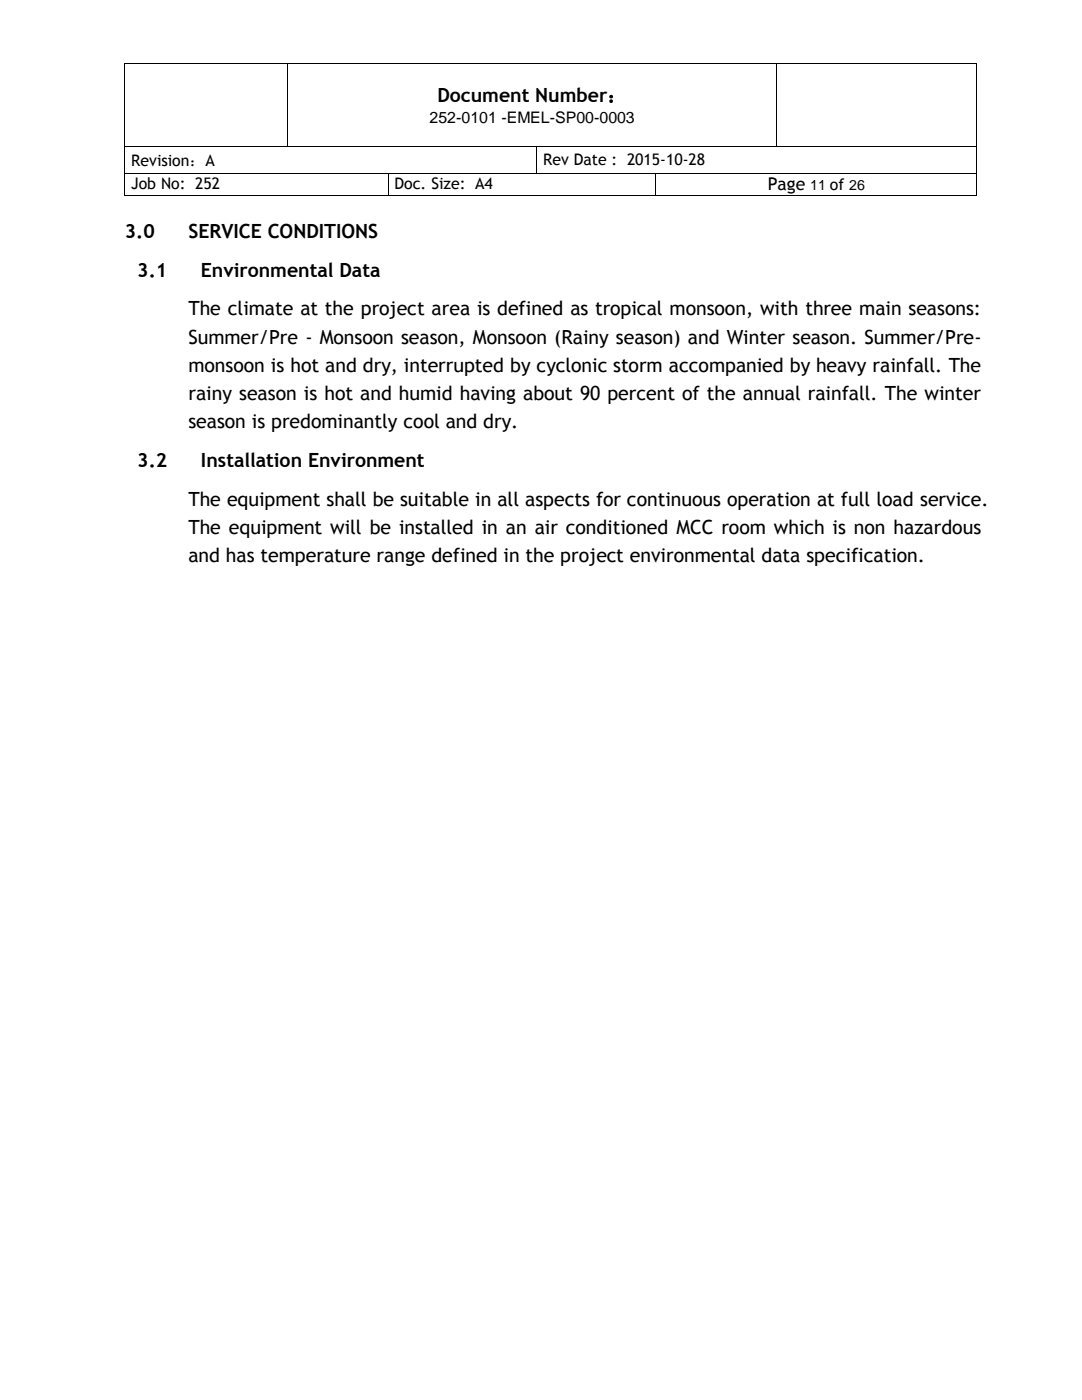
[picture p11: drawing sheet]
<svg xmlns="http://www.w3.org/2000/svg" width="216mm" height="279mm" viewBox="0 0 216 279" stroke-linecap="round" stroke-linejoin="round" font-family="sans-serif">
<defs><g id="words">
<g font-size="3.9">
<text x="87.3" y="20.4">Document Number：</text>
<text x="24.9" y="47.5">3.0</text>
<text x="37.6" y="47.5">SERVICE CONDITIONS</text>
<text x="27.4" y="55.2">3.1</text>
<text x="40.1" y="55.2">Environmental Data</text>
<text x="37.6" y="63">The climate at the project area is defined as tropical monsoon, with three main seasons:</text>
<text x="37.6" y="68.6">Summer/Pre - Monsoon season, Monsoon (Rainy season) and Winter season. Summer/Pre-</text>
<text x="37.6" y="74.2">monsoon is hot and dry, interrupted by cyclonic storm accompanied by heavy rainfall. The</text>
<text x="37.6" y="79.8">rainy season is hot and humid having about 90 percent of the annual rainfall. The winter</text>
<text x="37.6" y="85.5">season is predominantly cool and dry.</text>
<text x="27.4" y="93.2">3.2</text>
<text x="40.1" y="93.2">Installation Environment</text>
<text x="37.6" y="101">The equipment shall be suitable in all aspects for continuous operation at full load service.</text>
<text x="37.6" y="106.6">The equipment will be installed in an air conditioned MCC room which is non hazardous</text>
<text x="37.6" y="112.2">and has temperature range defined in the project environmental data specification.</text>
</g>
<text font-size="3.5" x="153.2" y="37.9">Page</text>
<g font-size="3.2">
<text x="85.7" y="24.6">252-0101 -EMEL-SP00-0003</text>
<text x="26.2" y="33.1">Revision：A</text>
<text x="108.4" y="32.9">Rev Date : 2015-10-28</text>
<text x="26.2" y="37.8">Job No: 252</text>
<text x="78.7" y="37.8">Doc. Size: A4</text>
</g>
<text font-size="2.8" x="161.7" y="37.9">11 of 26</text>
</g></defs>
<g fill="#000">
<path d="M24.8 12.5h.2v.2h-.2z" fill-rule="evenodd"/>
<path d="M24.8 12.5h.2v.2h-.2z" fill-rule="evenodd"/>
<path d="M57.3 12.5h.2v.2h-.2z" fill-rule="evenodd"/>
<path d="M154.8 12.5h.2v.2h-.2z" fill-rule="evenodd"/>
<path d="M194.9 12.5h.1v.2h-.1z" fill-rule="evenodd"/>
<path d="M194.9 12.5h.1v.2h-.1z" fill-rule="evenodd"/>
<path d="M24.8 29.1h.2v.2h-.2z" fill-rule="evenodd"/>
<path d="M24.8 34.6h.2v.2h-.2z" fill-rule="evenodd"/>
<path d="M24.8 38.9h.2v.2h-.2z" fill-rule="evenodd"/>
<path d="M24.8 38.9h.2v.2h-.2z" fill-rule="evenodd"/>
<path d="M57.3 29.1h.2v.2h-.2z" fill-rule="evenodd"/>
<path d="M77.4 34.6h.1v.2h-.1z" fill-rule="evenodd"/>
<path d="M77.4 38.9h.1v.2h-.1z" fill-rule="evenodd"/>
<path d="M107 29.1h.2v.2h-.2z" fill-rule="evenodd"/>
<path d="M107 34.6h.2v.2h-.2z" fill-rule="evenodd"/>
<path d="M130.7 34.6h.1v.2h-.1z" fill-rule="evenodd"/>
<path d="M130.7 38.9h.1v.2h-.1z" fill-rule="evenodd"/>
<path d="M154.8 29.1h.2v.2h-.2z" fill-rule="evenodd"/>
<path d="M194.9 29.1h.1v.2h-.1z" fill-rule="evenodd"/>
<path d="M194.9 34.6h.1v.2h-.1z" fill-rule="evenodd"/>
<path d="M194.9 38.9h.1v.2h-.1z" fill-rule="evenodd"/>
<path d="M194.9 38.9h.1v.2h-.1z" fill-rule="evenodd"/>
</g>
<g fill="none" stroke="#000" stroke-width=".2">
<path d="M24.9 12.7v16.4M25 12.6h32.3M57.4 12.7v16.4M57.5 12.6h97.3M154.9 12.7v16.4M155 12.6h39.9M194.9 12.7v16.4M24.9 29.3v5.3M24.9 34.8v4.1M25 29.2h32.3M25 34.7h52.4M25 39h52.4"/>
<path d="M57.5 29.2h49.5M77.4 34.8v4.1M77.5 34.7h29.5M77.5 39h53.2M107.1 29.3v5.3M107.2 29.2h47.6M107.2 34.7h23.5M130.8 34.8v4.1M130.8 34.7h64.1M130.8 39h64.1M155 29.2h39.9M194.9 29.3v5.3"/>
<path d="M194.9 34.8v4.1"/>
</g>
<use href="#words"/>
</svg>
